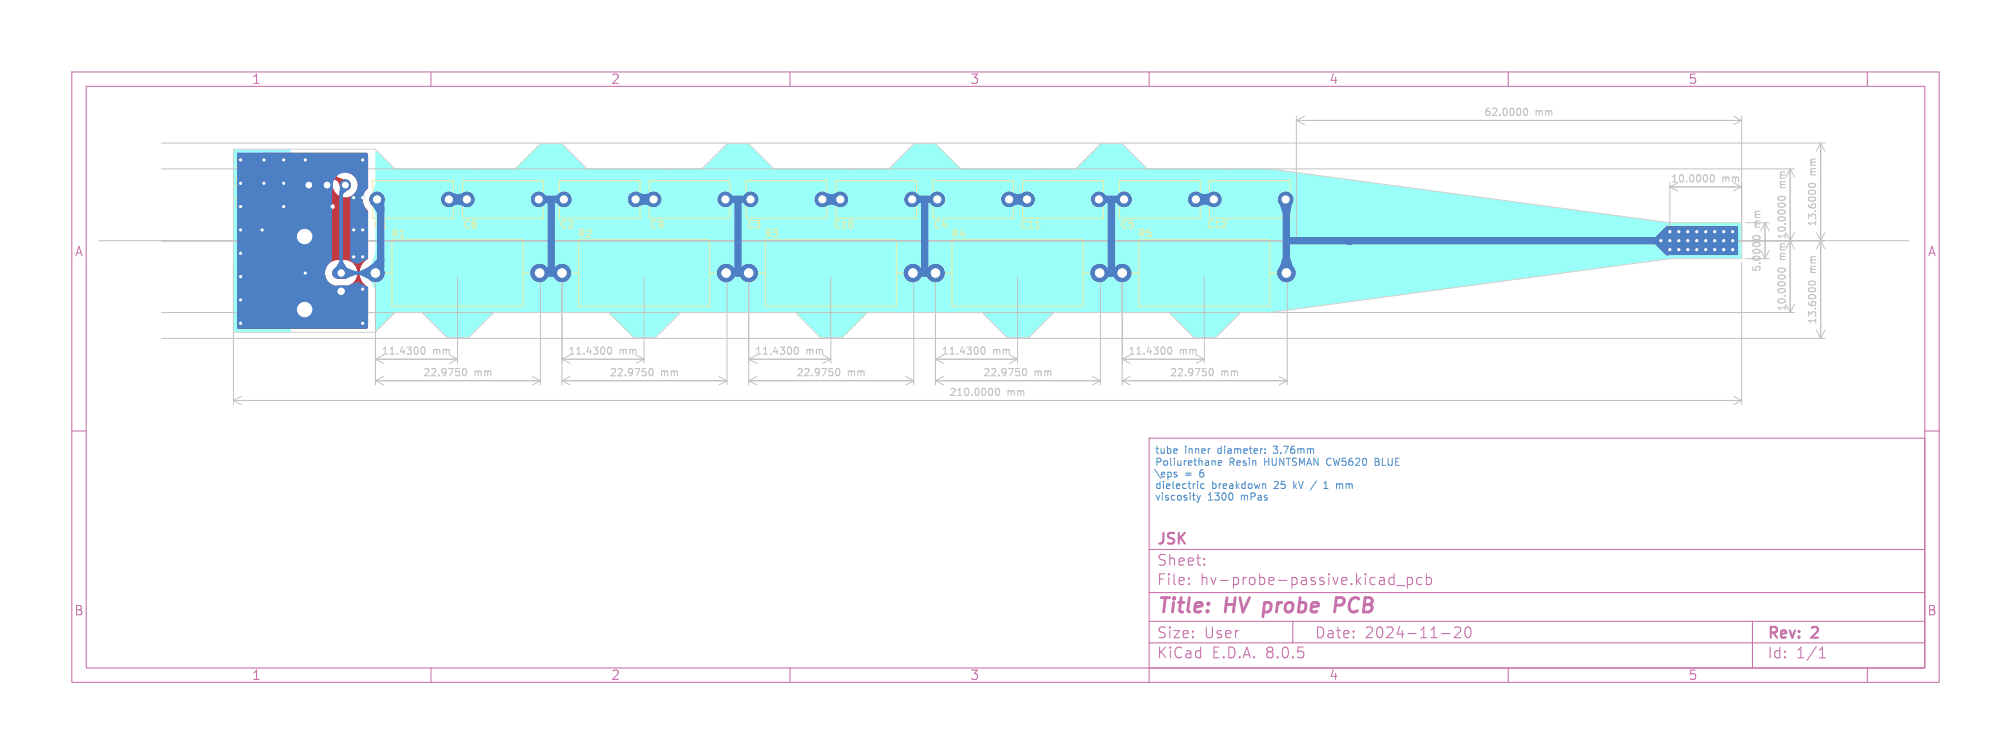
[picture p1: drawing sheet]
<svg xmlns="http://www.w3.org/2000/svg" width="280mm" height="105mm" viewBox="0 0 280 105" stroke-linecap="round" stroke-linejoin="round" font-family="sans-serif">
<defs><g id="words">
<g font-size="2.8" fill="#c872ab">
<text x="161" y="85.9">Title:</text>
<text x="170.7" y="85.9">HV probe</text>
<text x="187.5" y="85.9">PCB</text>
</g>
<g font-size="2.1" fill="#c872ab">
<text x="161" y="76.2">JSK</text>
<text x="161" y="81.7">File:</text>
<text x="161" y="79">Sheet:</text>
<text x="167.1" y="81.7">hv-probe-passive.kicad_pcb</text>
<text x="161" y="89.1">Size:</text>
<text x="167.6" y="89.1">User</text>
<text x="183" y="89.1">Date:</text>
<text x="190" y="89.1">2024-11-20</text>
<text x="246" y="89.3">Rev:</text>
<text x="252.4" y="89.3">2</text>
<text x="161" y="91.9">KiCad</text>
<text x="168.7" y="91.9">E.D.A.</text>
<text x="176.3" y="91.9">8.0.5</text>
<text x="246" y="91.9">Id:</text>
<text x="250.1" y="91.9">1/1</text>
</g>
<g font-size="1.8" fill="#c872ab">
<text x="35" y="11.9">1</text>
<text x="85" y="11.9">2</text>
<text x="135" y="11.9">3</text>
<text x="185" y="11.9">4</text>
<text x="235" y="11.9">5</text>
<text x="10.3" y="35.9">A</text>
<text x="268.3" y="35.9">A</text>
<text x="10.3" y="85.9">B</text>
<text x="268.3" y="85.9">B</text>
<text x="35" y="94.9">1</text>
<text x="85" y="94.9">2</text>
<text x="135" y="94.9">3</text>
<text x="185" y="94.9">4</text>
<text x="235" y="94.9">5</text>
</g>
<g font-size="1.4" fill="#c2c2c2">
<text x="206.6" y="16.3">62.0000</text>
<text x="213.8" y="16.3">mm</text>
<text x="232.6" y="25.6">10.0000</text>
<text x="239.8" y="25.6">mm</text>
<text x="248.8" y="26.3" transform="rotate(-90 248.8 26.3)">mm</text>
<text x="253.1" y="24.5" transform="rotate(-90 253.1 24.5)">mm</text>
<text x="245.3" y="31.7" transform="rotate(-90 245.3 31.7)">mm</text>
<text x="248.8" y="33.5" transform="rotate(-90 248.8 33.5)">10.0000</text>
<text x="253.1" y="31.7" transform="rotate(-90 253.1 31.7)">13.6000</text>
<text x="245.3" y="38" transform="rotate(-90 245.3 38)">5.0000</text>
<text x="248.8" y="36.3" transform="rotate(-90 248.8 36.3)">mm</text>
<text x="253.1" y="38.1" transform="rotate(-90 253.1 38.1)">mm</text>
<text x="248.8" y="43.5" transform="rotate(-90 248.8 43.5)">10.0000</text>
<text x="253.1" y="45.3" transform="rotate(-90 253.1 45.3)">13.6000</text>
<text x="53.1" y="49.6">11.4300</text>
<text x="58.8" y="52.6">22.9750</text>
<text x="60.3" y="49.6">mm</text>
<text x="66" y="52.6">mm</text>
<text x="79" y="49.6">11.4300</text>
<text x="84.8" y="52.6">22.9750</text>
<text x="86.2" y="49.6">mm</text>
<text x="92" y="52.6">mm</text>
<text x="105" y="49.6">11.4300</text>
<text x="110.8" y="52.6">22.9750</text>
<text x="112.2" y="49.6">mm</text>
<text x="118" y="52.6">mm</text>
<text x="131" y="49.6">11.4300</text>
<text x="136.8" y="52.6">22.9750</text>
<text x="138.2" y="49.6">mm</text>
<text x="144" y="52.6">mm</text>
<text x="157" y="49.6">11.4300</text>
<text x="162.8" y="52.6">22.9750</text>
<text x="164.2" y="49.6">mm</text>
<text x="170" y="52.6">mm</text>
<text x="132.1" y="55.3">210.0000</text>
<text x="140.2" y="55.3">mm</text>
</g>
<g font-size="1.4" fill="#fff">
<text x="34.2" y="29.4" transform="rotate(-90 34.2 29.4)">C6 C7 R6</text>
<text x="32.7" y="45.6">J2</text>
</g>
<g font-size="1.4" fill="#f2eda1">
<text x="51.9" y="32">C1</text>
<text x="54.4" y="33.2">R1</text>
<text x="64.4" y="32">C8</text>
<text x="77.9" y="32">C2</text>
<text x="80.4" y="33.2">R2</text>
<text x="90.4" y="32">C9</text>
<text x="103.9" y="32">C3</text>
<text x="106.4" y="33.2">R3</text>
<text x="115.9" y="32">C10</text>
<text x="129.9" y="32">C4</text>
<text x="132.4" y="33.2">R4</text>
<text x="141.9" y="32">C11</text>
<text x="155.9" y="32">C5</text>
<text x="158.4" y="33.2">R5</text>
<text x="167.9" y="32">C12</text>
</g>
<g font-size="1.4" fill="#5994dc">
<text x="160.7" y="63.3">tube</text>
<text x="160.7" y="64.9">Poliurethane</text>
<text x="165" y="63.3">inner</text>
<text x="169.8" y="63.3">diameter:</text>
<text x="171.2" y="64.9">Resin</text>
<text x="176.3" y="64.9">HUNTSMAN</text>
<text x="177.8" y="63.3">3.76mm</text>
<text x="185.2" y="64.9">CW5620</text>
<text x="192.1" y="64.9">BLUE</text>
<text x="160.7" y="66.6">\eps</text>
<text x="160.7" y="68.2">dielectric</text>
<text x="160.7" y="69.8">viscosity</text>
<text x="165" y="66.6">=</text>
<text x="167.3" y="66.6">6</text>
<text x="168.2" y="69.8">1300</text>
<text x="168.8" y="68.2">breakdown</text>
<text x="173" y="69.8">mPas</text>
<text x="177.6" y="68.2">25</text>
<text x="180.5" y="68.2">kV</text>
<text x="187.3" y="68.2">mm</text>
</g>
</g></defs>
<g fill="none" stroke="#c872ab" stroke-width=".15">
<path d="M10 10h260v85h-260zM12 12h256v81h-256zM60 10v2M110 10v2M160 10v2M210 10v2M260 10v2M10 60h2M160 61h108v32h-108zM160 76.5h108M167.7 78.6v.1M167.7 78.6h-.1l.1 .1"/>
<path d="M167.7 77.8v.1M167.7 77.8l-.1 .1h.1M194.1 79.9v1.5M198.6 79.9v1.5M268 60h2M60 93v2M110 93v2M160 93v2M160 89.5h108M160 86.5h108M160 82.5h108M165.5 81.3h.1l-.1 .1"/>
<path d="M165.5 81.3v.1M165.5 80.5v.1M165.5 80.5l.1 .1h-.1M180 86.5v3M193.7 80.4l.4 .1M194.1 81.3l-.4 .1M194.5 81.6h1.1M196 80.5l.4-.1 .3 .3v.4l-.2 .2-.1 .1-.4-.1M196 80.4v1.5M198 80.5l-.5-.1-.3 .3v.4l.2 .2 .1 .1 .5-.1M198.6 80.5l.4-.1 .3 .3v.4l-.1 .2-.2 .1-.4-.1M200.7 88.2h1.2"/>
<path d="M202.5 87.5l.2-.2 .5 .1a.41 .41 0 0 1 .1 .6l-.8 .8h.9M204.2 87.4a.36 .36 0 0 1 .5 .2 .77 .77 0 0 1-.4 1.2 1 1 0 0 1-.1-1.4zM210 93v2M244 86.5v6.5M253.3 91.6h.9M253.3 90.5l.4-.4v1.5M260 93v2"/>
</g>
<path d="M186.8 83.2h-.7l-.3 2M186.9 84.2l-.2 .1h-.8" fill="none" stroke="#c872ab" stroke-width=".4"/>
<g fill="#9afff8" stroke="#9afff8" stroke-width=".14">
<circle cx="91" cy="27.8" r="1"/>
<circle cx="101" cy="27.8" r="1"/>
<circle cx="78.2" cy="38" r="1.2"/>
<circle cx="101.1" cy="38" r="1.2"/>
<circle cx="130.5" cy="27.8" r="1"/>
<circle cx="140.5" cy="27.8" r="1"/>
<circle cx="156.2" cy="38" r="1.2"/>
<circle cx="179.1" cy="38" r="1.2"/>
<circle cx="104.5" cy="27.8" r="1"/>
<circle cx="114.5" cy="27.8" r="1"/>
<circle cx="52.3" cy="38" r="1.2"/>
<circle cx="75.1" cy="38" r="1.2"/>
<circle cx="65" cy="27.8" r="1"/>
<circle cx="75" cy="27.8" r="1"/>
<circle cx="104.3" cy="38" r="1.2"/>
<circle cx="127.1" cy="38" r="1.2"/>
<circle cx="78.5" cy="27.8" r="1"/>
<circle cx="88.5" cy="27.8" r="1"/>
<circle cx="156.5" cy="27.8" r="1"/>
<circle cx="166.5" cy="27.8" r="1"/>
<circle cx="143" cy="27.8" r="1"/>
<circle cx="153" cy="27.8" r="1"/>
<circle cx="52.5" cy="27.8" r="1"/>
<circle cx="62.5" cy="27.8" r="1"/>
<circle cx="48.1" cy="25.8" r=".72"/>
<circle cx="45.5" cy="25.8" r=".72"/>
<circle cx="43" cy="25.8" r=".72"/>
<circle cx="130.3" cy="38" r="1.2"/>
<circle cx="153.1" cy="38" r="1.2"/>
<circle cx="169" cy="27.8" r="1"/>
<circle cx="179" cy="27.8" r="1"/>
<circle cx="117" cy="27.8" r="1"/>
<circle cx="127" cy="27.8" r="1"/>
</g>
<path d="M47 38h1M47 40.6h1" fill="none" stroke="#9afff8" stroke-width="1.6"/>
<path d="M40.7 32.9h3.5M40.7 43.1h3.5" fill="none" stroke="#9afff8" stroke-width="3.5"/>
<g fill="#9afff8">
<path d="M32.5 20.8h7.9h.1v25.3l-.1 .2h-7.8l-.1-.1z"/>
<path d="M52.3 21h.2l2.5 2.5h16.7l3.6-3.5h2.9l3.5 3.5h16.1l3.5-3.5h2.9l3.6 3.5h16l3.5-3.5h2.9l3.6 3.5h16l3.5-3.5h2.9l3.5 3.5h17.1l55.7 7.5h9.9l.1 .1v4.8l-.1 .1h-9.9l-55.7 7.5h-4.1l-3.5 3.5h-3l-3.5-3.5h-15.9l-3.6 3.5h-3l-3.4-3.5h-16l-3.6 3.5h-3l-3.4-3.5h-16.1l-3.5 3.5h-3l-3.5-3.5h-16l-3.5 3.5h-2.9l-3.6-3.5h-3.7l-2.5 2.6-.2-.1v-5.5l-1-2.5 1-2.7v-5.5l-.8-2.1 .8-1.9z"/>
</g>
<path d="M43.6 22.1l.5-.1 .1-.1-.1-.2-.5-.1v1M43.9 22.1l.3 .5M44.5 21.6l.3 1 .3-1M45.4 22.6h.6M45.4 21.9l.3-.3v1M144.2 31.7h.6" fill="none" stroke="#f2eda1" stroke-width=".15"/>
<g fill="none" stroke="#f2eda1" stroke-width=".14">
<path d="M34.8 30.5h15v15h-15zM35.8 21.9h1.4M35.8 23.7h1.4M35.8 27.4h1.4M35.8 29.2h1.4M35.8 24.6h1.4M35.8 26.4h1.4M36 37l-1 1 1 1M39.1 26.9h.8M40.7 25.7h-1.6v2.4h1.6M40.7 23.2h9.7v5.1h-9.7zM51.9 26.7v-1.5h11.2v1.5"/>
<path d="M51.9 28.9v1.5h11.2v-1.5M53.7 38h.9M54.6 33.4h18.2v9.2h-18.2zM64.4 26.7v-1.5h11.2v1.5M64.4 28.9v1.5h11.2v-1.5M72.8 38h.9M77.9 26.7v-1.5h11.2v1.5M77.9 28.9v1.5h11.2v-1.5M79.7 38h.9M80.6 33.4h18.2v9.2h-18.2zM90.4 26.7v-1.5h11.2v1.5M90.4 28.9v1.5h11.2v-1.5"/>
<path d="M98.8 38h.9M103.9 26.7v-1.5h11.2v1.5M103.9 28.9v1.5h11.2v-1.5M105.7 38h.9M106.6 33.4h18.2v9.2h-18.2zM116.4 26.7v-1.5h11.2v1.5M116.4 28.9v1.5h11.2v-1.5M124.8 38h.9M129.9 26.7v-1.5h11.2v1.5M129.9 28.9v1.5h11.2v-1.5M131.7 38h.9M132.6 33.4h18.2v9.2h-18.2z"/>
<path d="M142.4 26.7v-1.5h11.2v1.5M142.4 28.9v1.5h11.2v-1.5M150.8 38h.9M155.9 26.7v-1.5h11.2v1.5M155.9 28.9v1.5h11.2v-1.5M157.7 38h.9M158.6 33.4h18.2v9.2h-18.2zM168.4 26.7v-1.5h11.2v1.5M168.4 28.9v1.5h11.2v-1.5M176.8 38h.9"/>
</g>
<g fill="#f2eda1" stroke="#f2eda1" stroke-width=".14">
<circle cx="91" cy="27.8" r=".5"/>
<circle cx="101" cy="27.8" r=".5"/>
<circle cx="78.3" cy="38" r=".6"/>
<circle cx="101.1" cy="38" r=".6"/>
<circle cx="130.5" cy="27.8" r=".5"/>
<circle cx="140.5" cy="27.8" r=".5"/>
<circle cx="156.2" cy="38" r=".6"/>
<circle cx="179.1" cy="38" r=".6"/>
<circle cx="104.5" cy="27.8" r=".5"/>
<circle cx="114.5" cy="27.8" r=".5"/>
<circle cx="52.3" cy="38" r=".6"/>
<circle cx="75.1" cy="38" r=".6"/>
<circle cx="65" cy="27.8" r=".5"/>
<circle cx="75" cy="27.8" r=".5"/>
<circle cx="104.2" cy="38" r=".6"/>
<circle cx="127.1" cy="38" r=".6"/>
<circle cx="78.5" cy="27.8" r=".5"/>
<circle cx="88.5" cy="27.8" r=".5"/>
<circle cx="156.5" cy="27.8" r=".5"/>
<circle cx="166.5" cy="27.8" r=".5"/>
<circle cx="143" cy="27.8" r=".5"/>
<circle cx="153" cy="27.8" r=".5"/>
<circle cx="52.5" cy="27.8" r=".5"/>
<circle cx="62.5" cy="27.8" r=".5"/>
<circle cx="48.1" cy="25.8" r=".4"/>
<circle cx="45.5" cy="25.8" r=".4"/>
<circle cx="43" cy="25.8" r=".4"/>
<circle cx="130.2" cy="38" r=".6"/>
<circle cx="153.1" cy="38" r=".6"/>
<circle cx="47.5" cy="38" r=".44"/>
<circle cx="42.4" cy="43.1" r="1"/>
<circle cx="47.5" cy="40.6" r=".44"/>
<circle cx="42.4" cy="32.9" r="1"/>
<circle cx="169" cy="27.8" r=".5"/>
<circle cx="179" cy="27.8" r=".5"/>
<circle cx="117" cy="27.8" r=".5"/>
<circle cx="127" cy="27.8" r=".5"/>
</g>
<g fill="none" stroke="#c2c2c2" stroke-width=".14">
<path d="M22.5 19.9h231.6M180.5 16.2v16.8M180.5 16.8h62M180.5 16.8l1.1 .6M181.6 16.2l-1.1 .6M241.4 16.2l1.1 .6M242.5 16.2v17.1M242.5 16.8l-1.1 .6M253.5 19.9v27.2M253.5 19.9l.6 1.1M253.5 19.9l-.6 1.1M13.8 33.5h252"/>
<path d="M22.5 23.5h227.3M32.5 36.5v19.9M52.3 38.5v15.1M63.7 38.5v12.1M75.3 38.5v15.1M78.3 38.5v15.1M89.7 38.5v12.1M101.2 38.5v15.1M104.2 38.5v15.1M115.7 38.5v12.1M127.2 38.5v15.1M130.2 38.5v15.1"/>
<path d="M141.7 38.5v12.1M153.2 38.5v15.1M156.2 38.5v15.1M167.7 38.5v12.1M179.2 38.5v15.1M232.5 25.4v7.9M241.4 25.4l1.1 .6M242.5 36.5v19.9M242.5 26h-10l1.1 .6M242.5 26l-1.1 .6M243 31h3.3M243 36h3.3"/>
<path d="M245.8 31v5l.5-1.1M245.8 31l.5 1.1M245.8 31l-.6 1.1M249.2 23.5v20l.6-1.1M249.2 33.5l.6 1.1M249.2 23.5l.6 1.1M249.2 23.5l-.5 1.1M249.8 32.4l-1.1 2.2M252.9 32.4l1.2 2.2M254.1 32.4l-1.2 2.2M22.5 43.5h227.3M22.5 47.1h231.6"/>
<path d="M32.5 55.8h210M32.5 55.8l1.1 .6M33.6 55.2l-1.1 .6M52.3 53h23M52.3 50h11.4M52.3 53l1.1 .6M52.3 50l1.1 .6M53.4 52.4l-1.1 .6M53.4 49.4l-1.1 .6M62.6 49.4l1.1 .6M63.7 50l-1.1 .6M74.1 52.4l1.2 .6"/>
<path d="M75.3 53l-1.2 .6M78.3 53h22.9M78.3 50h11.4M78.3 53l1.1 .6M78.3 50l1.1 .6M79.4 52.4l-1.1 .6M79.4 49.4l-1.1 .6M88.6 49.4l1.1 .6M89.7 50l-1.1 .6M100.1 52.4l1.1 .6M101.2 53l-1.1 .6M104.2 53h23"/>
<path d="M104.2 50h11.5M104.2 50l1.2 .6M104.2 53l1.2 .6M105.4 49.4l-1.2 .6M105.4 52.4l-1.2 .6M114.6 49.4l1.1 .6M115.7 50l-1.1 .6M126.1 52.4l1.1 .6M127.2 53l-1.1 .6M130.2 53h23M130.2 50h11.5M130.2 50l1.2 .6"/>
<path d="M130.2 53l1.2 .6M131.4 49.4l-1.2 .6M131.4 52.4l-1.2 .6M140.6 49.4l1.1 .6M141.7 50l-1.1 .6M152.1 52.4l1.1 .6M153.2 53l-1.1 .6M156.2 53h23M156.2 53l1.2 .6M156.2 50h11.5M156.2 50l1.2 .6M157.4 52.4l-1.2 .6"/>
<path d="M157.4 49.4l-1.2 .6M166.6 49.4l1.1 .6M167.7 50l-1.1 .6M178.1 52.4l1.1 .6M179.2 53l-1.1 .6M241.4 55.2l1.1 .6M242.5 55.8l-1.1 .6M252.9 46l.6 1.1M254.1 46l-.6 1.1"/>
</g>
<g fill="none" stroke="#c2c2c2" stroke-width=".15">
<path d="M212.2 15.2l.2-.1a.53 .53 0 0 1 .3 .5 .53 .53 0 0 1-.3 .5l-.2-.1-.1-.3zM238.3 24.4l.1-.1a.53 .53 0 0 1 .3 .5 .53 .53 0 0 1-.3 .5 .66 .66 0 0 1-.1-.9zM244.2 33.3l-.1-.2a.53 .53 0 0 1 .5-.3 .53 .53 0 0 1 .5 .3l-.2 .2M247.6 27.5a.59 .59 0 0 1 1 .2 .57 .57 0 0 1-1-.1zM247.6 37.5a.59 .59 0 0 1 1 .2 .57 .57 0 0 1-1-.1zM251.9 25.6a.54 .54 0 0 1 .9 .3 .57 .57 0 0 1-1-.1zM251.9 39.2a.54 .54 0 0 1 .9 .3 .57 .57 0 0 1-1-.1zM58.7 48.4l.1-.1a.53 .53 0 0 1 .4 .5 .53 .53 0 0 1-.4 .5l-.1-.1-.1-.3zM64.5 51.4l.1-.1a.53 .53 0 0 1 .4 .5 .53 .53 0 0 1-.4 .5l-.1-.1-.1-.3zM84.7 48.4l.1-.1a.53 .53 0 0 1 .4 .5 .53 .53 0 0 1-.4 .5l-.1-.1-.1-.3zM90.5 51.4l.1-.1a.53 .53 0 0 1 .3 .5 .53 .53 0 0 1-.3 .5l-.1-.1-.1-.3zM110.7 48.4l.1-.1a.53 .53 0 0 1 .4 .5 .53 .53 0 0 1-.4 .5l-.1-.1-.1-.3z"/>
<path d="M116.5 51.4l.1-.1a.53 .53 0 0 1 .3 .5 .53 .53 0 0 1-.3 .5l-.1-.1-.1-.3zM136.7 48.4l.1-.1a.53 .53 0 0 1 .4 .5 .53 .53 0 0 1-.4 .5l-.1-.1-.1-.3zM138.7 54.2l.1-.1a.53 .53 0 0 1 .4 .5 .53 .53 0 0 1-.4 .5l-.1-.1-.1-.3zM142.5 51.4l.1-.1a.53 .53 0 0 1 .3 .5 .53 .53 0 0 1-.3 .5l-.1-.1-.1-.3zM162.7 48.4l.1-.1a.53 .53 0 0 1 .4 .5 .53 .53 0 0 1-.4 .5l-.1-.1-.1-.3zM168.5 51.4l.1-.1a.53 .53 0 0 1 .3 .5 .53 .53 0 0 1-.3 .5 .66 .66 0 0 1-.1-.9z"/>
</g>
<g fill="#c2c2c2" stroke="#c2c2c2" stroke-width=".14">
<circle cx="91" cy="27.8" r=".5"/>
<circle cx="101" cy="27.8" r=".5"/>
<circle cx="78.3" cy="38" r=".6"/>
<circle cx="101.1" cy="38" r=".6"/>
<circle cx="130.5" cy="27.8" r=".5"/>
<circle cx="140.5" cy="27.8" r=".5"/>
<circle cx="156.2" cy="38" r=".6"/>
<circle cx="179.1" cy="38" r=".6"/>
<circle cx="104.5" cy="27.8" r=".5"/>
<circle cx="114.5" cy="27.8" r=".5"/>
<circle cx="52.3" cy="38" r=".6"/>
<circle cx="75.1" cy="38" r=".6"/>
<circle cx="65" cy="27.8" r=".5"/>
<circle cx="75" cy="27.8" r=".5"/>
<circle cx="104.2" cy="38" r=".6"/>
<circle cx="127.1" cy="38" r=".6"/>
<circle cx="78.5" cy="27.8" r=".5"/>
<circle cx="88.5" cy="27.8" r=".5"/>
<circle cx="156.5" cy="27.8" r=".5"/>
<circle cx="166.5" cy="27.8" r=".5"/>
<circle cx="143" cy="27.8" r=".5"/>
<circle cx="153" cy="27.8" r=".5"/>
<circle cx="52.5" cy="27.8" r=".5"/>
<circle cx="62.5" cy="27.8" r=".5"/>
<circle cx="48.1" cy="25.8" r=".4"/>
<circle cx="45.5" cy="25.8" r=".4"/>
<circle cx="43" cy="25.8" r=".4"/>
<circle cx="130.2" cy="38" r=".6"/>
<circle cx="153.1" cy="38" r=".6"/>
<circle cx="47.5" cy="38" r=".44"/>
<circle cx="42.4" cy="43.1" r="1"/>
<circle cx="47.5" cy="40.6" r=".44"/>
<circle cx="42.4" cy="32.9" r="1"/>
<circle cx="169" cy="27.8" r=".5"/>
<circle cx="179" cy="27.8" r=".5"/>
<circle cx="117" cy="27.8" r=".5"/>
<circle cx="127" cy="27.8" r=".5"/>
</g>
<g fill="none" stroke="#5994dc" stroke-width=".15">
<path d="M163.8 66.1l.1 .1-.1 .2M163.8 65.8h.1M163.8 62.5l.1 .2-.5 .1M166.7 69l.2 .6M166.8 67v.1M166.8 67.4v.6M166.9 69.6l-.2 .4M167.1 69l-.2 .6M167.7 67.4h-.3l-.2 .2 .1 .4h.4M168.9 64.1l.3 .2v.5M169.6 64.5l.5-.1-.1-.2-.2-.1-.2 .2 .1 .5h.3M175.9 67.4l.3 .1v.5"/>
<path d="M176.1 63v.1M176.1 62.5v.1M177.3 62.1h.6M177.3 63l.1 .1M180.1 67v1M180.5 67.4l-.4 .3M183.3 67l-.9 1.3M184.3 68h.6M184.3 67.3l.3-.3v1M184.8 64v.6M186.1 67.5l.3-.1 .1 .1M186.1 67.4v.6"/>
<path d="M186.5 67.5v.5M186.9 67.4h-.2l-.2 .1M191.5 64.3h.3M191.8 63.8h-.3v1h.3"/>
</g>
<g fill="#5994dc" stroke="#5994dc" stroke-width=".14">
<circle cx="91" cy="27.8" r=".5"/>
<circle cx="101" cy="27.8" r=".5"/>
<circle cx="78.3" cy="38" r=".6"/>
<circle cx="101.1" cy="38" r=".6"/>
<circle cx="130.5" cy="27.8" r=".5"/>
<circle cx="140.5" cy="27.8" r=".5"/>
<circle cx="156.2" cy="38" r=".6"/>
<circle cx="179.1" cy="38" r=".6"/>
<circle cx="104.5" cy="27.8" r=".5"/>
<circle cx="114.5" cy="27.8" r=".5"/>
<circle cx="52.3" cy="38" r=".6"/>
<circle cx="75.1" cy="38" r=".6"/>
<circle cx="65" cy="27.8" r=".5"/>
<circle cx="75" cy="27.8" r=".5"/>
<circle cx="104.2" cy="38" r=".6"/>
<circle cx="127.1" cy="38" r=".6"/>
<circle cx="78.5" cy="27.8" r=".5"/>
<circle cx="88.5" cy="27.8" r=".5"/>
<circle cx="156.5" cy="27.8" r=".5"/>
<circle cx="166.5" cy="27.8" r=".5"/>
<circle cx="143" cy="27.8" r=".5"/>
<circle cx="153" cy="27.8" r=".5"/>
<circle cx="52.5" cy="27.8" r=".5"/>
<circle cx="62.5" cy="27.8" r=".5"/>
<circle cx="48.1" cy="25.8" r=".4"/>
<circle cx="45.5" cy="25.8" r=".4"/>
<circle cx="43" cy="25.8" r=".4"/>
<circle cx="130.2" cy="38" r=".6"/>
<circle cx="153.1" cy="38" r=".6"/>
<circle cx="47.5" cy="38" r=".44"/>
<circle cx="42.4" cy="43.1" r="1"/>
<circle cx="47.5" cy="40.6" r=".44"/>
<circle cx="42.4" cy="32.9" r="1"/>
<circle cx="169" cy="27.8" r=".5"/>
<circle cx="179" cy="27.8" r=".5"/>
<circle cx="117" cy="27.8" r=".5"/>
<circle cx="127" cy="27.8" r=".5"/>
</g>
<path d="M32.5 20.8h19.8l2.7 2.7h16.7l3.6-3.5h3l3.4 3.5h16.1l3.4-3.5h3l3.6 3.5h16l3.4-3.5h3l3.6 3.5h16l3.4-3.5h3l3.5 3.5h17l55.8 7.5h10v5h-10l-55.8 7.5h-4l-3.4 3.5h-3l-3.6-3.5h-15.9l-3.6 3.5h-3l-3.4-3.5h-16l-3.6 3.5h-3l-3.4-3.5h-16.1l-3.4 3.5h-3l-3.6-3.5h-16l-3.4 3.5h-3l-3.6-3.5h-3.7l-2.7 2.8h-19.8z" fill="none" stroke="#d0d2cd" stroke-width=".14"/>
<g fill="#d0d2cd" stroke="#d0d2cd" stroke-width=".14">
<circle cx="91" cy="27.8" r=".5"/>
<circle cx="101" cy="27.8" r=".5"/>
<circle cx="78.3" cy="38" r=".6"/>
<circle cx="101.1" cy="38" r=".6"/>
<circle cx="130.5" cy="27.8" r=".5"/>
<circle cx="140.5" cy="27.8" r=".5"/>
<circle cx="156.2" cy="38" r=".6"/>
<circle cx="179.1" cy="38" r=".6"/>
<circle cx="104.5" cy="27.8" r=".5"/>
<circle cx="114.5" cy="27.8" r=".5"/>
<circle cx="52.3" cy="38" r=".6"/>
<circle cx="75.1" cy="38" r=".6"/>
<circle cx="65" cy="27.8" r=".5"/>
<circle cx="75" cy="27.8" r=".5"/>
<circle cx="104.2" cy="38" r=".6"/>
<circle cx="127.1" cy="38" r=".6"/>
<circle cx="78.5" cy="27.8" r=".5"/>
<circle cx="88.5" cy="27.8" r=".5"/>
<circle cx="156.5" cy="27.8" r=".5"/>
<circle cx="166.5" cy="27.8" r=".5"/>
<circle cx="143" cy="27.8" r=".5"/>
<circle cx="153" cy="27.8" r=".5"/>
<circle cx="52.5" cy="27.8" r=".5"/>
<circle cx="62.5" cy="27.8" r=".5"/>
<circle cx="48.1" cy="25.8" r=".4"/>
<circle cx="45.5" cy="25.8" r=".4"/>
<circle cx="43" cy="25.8" r=".4"/>
<circle cx="130.2" cy="38" r=".6"/>
<circle cx="153.1" cy="38" r=".6"/>
<circle cx="47.5" cy="38" r=".44"/>
<circle cx="42.4" cy="43.1" r="1"/>
<circle cx="47.5" cy="40.6" r=".44"/>
<circle cx="42.4" cy="32.9" r="1"/>
<circle cx="169" cy="27.8" r=".5"/>
<circle cx="179" cy="27.8" r=".5"/>
<circle cx="117" cy="27.8" r=".5"/>
<circle cx="127" cy="27.8" r=".5"/>
</g>
<g fill="#c83434" stroke="#c83434" stroke-width=".14">
<path d="M37.5 27.4h.1h1.1v.2v1.5l-.2 .1-1-.1-.1-.2z"/>
<path d="M34.3 27.4h.2h1l.1 .2-.1 1.5-.2 .1-1-.1v-.2z"/>
<path d="M37.5 24.7l.1-.1 1.1 .1v.2v1.4l-.2 .1-1-.1-.1-.1z"/>
<path d="M34.3 24.7l.2-.1 1 .1 .1 .2-.1 1.4-.2 .1-1-.1v-.1z"/>
<path d="M37.5 22l.1-.1 1 .1 .1 .1-.1 1.5h-.1h-1l-.1-.2z"/>
<path d="M34.4 22l.2-.1 .9 .1 .1 .1-.1 1.5h-.2h-.9l-.1-.2z"/>
<circle cx="91" cy="27.8" r="1"/>
<circle cx="101" cy="27.8" r="1"/>
<circle cx="78.2" cy="38" r="1.2"/>
<circle cx="101.1" cy="38" r="1.2"/>
<circle cx="130.5" cy="27.8" r="1"/>
<circle cx="140.5" cy="27.8" r="1"/>
<circle cx="156.2" cy="38" r="1.2"/>
<circle cx="179.1" cy="38" r="1.2"/>
<circle cx="104.5" cy="27.8" r="1"/>
<circle cx="114.5" cy="27.8" r="1"/>
<circle cx="52.3" cy="38" r="1.2"/>
<circle cx="75.1" cy="38" r="1.2"/>
<circle cx="65" cy="27.8" r="1"/>
<circle cx="75" cy="27.8" r="1"/>
<circle cx="104.3" cy="38" r="1.2"/>
<circle cx="127.1" cy="38" r="1.2"/>
<circle cx="78.5" cy="27.8" r="1"/>
<circle cx="88.5" cy="27.8" r="1"/>
<circle cx="156.5" cy="27.8" r="1"/>
<circle cx="166.5" cy="27.8" r="1"/>
<circle cx="143" cy="27.8" r="1"/>
<circle cx="153" cy="27.8" r="1"/>
<circle cx="52.5" cy="27.8" r="1"/>
<circle cx="62.5" cy="27.8" r="1"/>
<circle cx="48.1" cy="25.8" r=".72"/>
<circle cx="45.5" cy="25.8" r=".72"/>
<circle cx="43" cy="25.8" r=".72"/>
<circle cx="130.3" cy="38" r="1.2"/>
<circle cx="153.1" cy="38" r="1.2"/>
<circle cx="169" cy="27.8" r="1"/>
<circle cx="179" cy="27.8" r="1"/>
<circle cx="117" cy="27.8" r="1"/>
<circle cx="127" cy="27.8" r="1"/>
</g>
<path d="M47 38h1M47 40.6h1" fill="none" stroke="#c83434" stroke-width="1.6"/>
<path d="M40.7 32.9h3.5M40.7 43.1h3.5" fill="none" stroke="#c83434" stroke-width="3.5"/>
<g fill="#ececec" stroke="#ececec" stroke-width=".14">
<circle cx="33.5" cy="38.5" r=".3"/>
<circle cx="46.3" cy="28.8" r=".3"/>
<circle cx="50.5" cy="45" r=".3"/>
<circle cx="50.5" cy="32" r=".3"/>
<circle cx="50.5" cy="35.8" r=".3"/>
<circle cx="39.5" cy="22.3" r=".3"/>
<circle cx="36.8" cy="22.3" r=".3"/>
<circle cx="50.5" cy="22.3" r=".3"/>
<circle cx="33.5" cy="32" r=".3"/>
<circle cx="36.5" cy="32" r=".3"/>
<circle cx="50.5" cy="40.3" r=".3"/>
<circle cx="33.5" cy="41.8" r=".3"/>
<circle cx="50.5" cy="27.5" r=".3"/>
<circle cx="39.5" cy="28.8" r=".3"/>
<circle cx="36.7" cy="25.5" r=".3"/>
<circle cx="49.3" cy="32" r=".3"/>
<circle cx="33.5" cy="35.3" r=".3"/>
<circle cx="42.5" cy="22.3" r=".3"/>
<circle cx="39.5" cy="25.5" r=".3"/>
<circle cx="49.3" cy="35.8" r=".3"/>
<circle cx="42.5" cy="38" r=".3"/>
<circle cx="49.3" cy="27.5" r=".3"/>
<circle cx="240" cy="32.3" r=".3"/>
<circle cx="236.2" cy="34.8" r=".3"/>
<circle cx="241.2" cy="34.8" r=".3"/>
<circle cx="235" cy="34.8" r=".3"/>
<circle cx="236.2" cy="33.5" r=".3"/>
<circle cx="237.5" cy="33.5" r=".3"/>
<circle cx="232.5" cy="33.5" r=".3"/>
<circle cx="233.7" cy="32.3" r=".3"/>
<circle cx="238.8" cy="34.8" r=".3"/>
<circle cx="241.3" cy="32.3" r=".3"/>
<circle cx="232.5" cy="32.3" r=".3"/>
<circle cx="238.8" cy="33.5" r=".3"/>
<circle cx="241.2" cy="33.5" r=".3"/>
<circle cx="235" cy="33.5" r=".3"/>
<circle cx="240" cy="34.8" r=".3"/>
<circle cx="237.5" cy="34.8" r=".3"/>
<circle cx="233.7" cy="33.5" r=".3"/>
<circle cx="231.2" cy="33.5" r=".3"/>
<circle cx="237.5" cy="32.3" r=".3"/>
<circle cx="232.5" cy="34.8" r=".3"/>
<circle cx="235" cy="32.3" r=".3"/>
<circle cx="236.3" cy="32.3" r=".3"/>
<circle cx="233.7" cy="34.8" r=".3"/>
<circle cx="238.8" cy="32.3" r=".3"/>
<circle cx="240" cy="33.5" r=".3"/>
</g>
<path d="M34.9 22.8v5.5" fill="none" stroke="#c83434" stroke-width="1"/>
<path d="M34.9 24l.4 .2h8.9a5.5 5.5 0 0 1 3.9 1.6" fill="none" stroke="#c83434" stroke-width=".51"/>
<g fill="#c83434">
<path d="M34.4 26.7h1.1l.1 .9-.7 .7-.6-.7z"/>
<path d="M47.3 24.8l1 .3-.2 .7-.7 .2-.4-.8z"/>
<path d="M34.3 23.4l.7-.6 .6 .6-.1 .9h-1.1z"/>
<path d="M33 21.3h.4l.1 .1-.2 .7v1.4l.1 .7-.1 .6v1.4l.1 .6-.1 .8v1.4a1.24 1.24 0 0 0 1.2 1.2 2.36 2.36 0 0 0 1.5-.2l.3-.3 .3-.6v-1.5l-.1-.9 .2-1.3 8 .1 .8 .1 .7 .3 .3 .6a1.72 1.72 0 0 0 2.9 .3 1.72 1.72 0 0 0-1-2.7l-.7-.2-1.4-.7-1.3-.2-8.3-.1-.1-.1v-.8l-.2-.6 .1-.1h14.6l.2 .5v4.3a2.13 2.13 0 0 0 0 3.3v6.6a2.33 2.33 0 0 0 0 4v5.3l-.2 .5h-18l-.1-.1v-7.8h12.2a1.8 1.8 0 0 0 1.7 1.9 3 3 0 0 0 1.8-.2 1.8 1.8 0 0 0 1-1.9 1.8 1.8 0 0 0-1.6-1.5 3 3 0 0 0-1.8 .2 1.81 1.81 0 0 0-1.1 1.5h-12.2z"/>
<path d="M230.5 33l1.6-1.5h9.8l.1 .1v3.8l-.1 .1-9.9 .1-1.5-1.5z"/>
</g>
<g fill="#fff" stroke="#fff" stroke-width=".14">
<circle cx="33.5" cy="38.5" r=".15"/>
<circle cx="46.3" cy="28.8" r=".15"/>
<circle cx="50.5" cy="45" r=".15"/>
<circle cx="50.5" cy="32" r=".15"/>
<circle cx="50.5" cy="35.8" r=".15"/>
<circle cx="39.5" cy="22.3" r=".15"/>
<circle cx="36.7" cy="22.3" r=".15"/>
<circle cx="50.5" cy="22.3" r=".15"/>
<circle cx="33.5" cy="32" r=".15"/>
<circle cx="36.5" cy="32" r=".15"/>
<circle cx="50.5" cy="40.3" r=".15"/>
<circle cx="33.5" cy="41.8" r=".15"/>
<circle cx="50.5" cy="27.5" r=".15"/>
<circle cx="39.5" cy="28.8" r=".15"/>
<circle cx="36.7" cy="25.5" r=".15"/>
<circle cx="49.2" cy="32" r=".15"/>
<circle cx="33.5" cy="35.3" r=".15"/>
<circle cx="42.5" cy="22.3" r=".15"/>
<circle cx="39.5" cy="25.5" r=".15"/>
<circle cx="49.3" cy="35.8" r=".15"/>
<circle cx="42.5" cy="38" r=".15"/>
<circle cx="49.2" cy="27.5" r=".15"/>
<circle cx="240" cy="32.3" r=".15"/>
<circle cx="236.3" cy="34.8" r=".15"/>
<circle cx="241.3" cy="34.8" r=".15"/>
<circle cx="235" cy="34.8" r=".15"/>
<circle cx="236.3" cy="33.5" r=".15"/>
<circle cx="237.5" cy="33.5" r=".15"/>
<circle cx="232.5" cy="33.5" r=".15"/>
<circle cx="233.7" cy="32.3" r=".15"/>
<circle cx="238.8" cy="34.8" r=".15"/>
<circle cx="241.3" cy="32.3" r=".15"/>
<circle cx="232.5" cy="32.3" r=".15"/>
<circle cx="238.7" cy="33.5" r=".15"/>
<circle cx="241.3" cy="33.5" r=".15"/>
<circle cx="235" cy="33.5" r=".15"/>
<circle cx="240" cy="34.8" r=".15"/>
<circle cx="237.5" cy="34.8" r=".15"/>
<circle cx="233.7" cy="33.5" r=".15"/>
<circle cx="231.3" cy="33.5" r=".15"/>
<circle cx="237.5" cy="32.3" r=".15"/>
<circle cx="232.5" cy="34.8" r=".15"/>
<circle cx="235" cy="32.3" r=".15"/>
<circle cx="236.3" cy="32.3" r=".15"/>
<circle cx="233.8" cy="34.8" r=".15"/>
<circle cx="238.7" cy="32.3" r=".15"/>
<circle cx="240" cy="33.5" r=".15"/>
<circle cx="91" cy="27.8" r=".5"/>
<circle cx="101" cy="27.8" r=".5"/>
<circle cx="78.3" cy="38" r=".6"/>
<circle cx="101.1" cy="38" r=".6"/>
<circle cx="130.5" cy="27.8" r=".5"/>
<circle cx="140.5" cy="27.8" r=".5"/>
<circle cx="156.2" cy="38" r=".6"/>
<circle cx="179.1" cy="38" r=".6"/>
<circle cx="104.5" cy="27.8" r=".5"/>
<circle cx="114.5" cy="27.8" r=".5"/>
<circle cx="52.3" cy="38" r=".6"/>
<circle cx="75.1" cy="38" r=".6"/>
<circle cx="65" cy="27.8" r=".5"/>
<circle cx="75" cy="27.8" r=".5"/>
<circle cx="104.2" cy="38" r=".6"/>
<circle cx="127.1" cy="38" r=".6"/>
<circle cx="78.5" cy="27.8" r=".5"/>
<circle cx="88.5" cy="27.8" r=".5"/>
<circle cx="156.5" cy="27.8" r=".5"/>
<circle cx="166.5" cy="27.8" r=".5"/>
<circle cx="143" cy="27.8" r=".5"/>
<circle cx="153" cy="27.8" r=".5"/>
<circle cx="52.5" cy="27.8" r=".5"/>
<circle cx="62.5" cy="27.8" r=".5"/>
<circle cx="48.1" cy="25.8" r=".4"/>
<circle cx="45.5" cy="25.8" r=".4"/>
<circle cx="43" cy="25.8" r=".4"/>
<circle cx="130.2" cy="38" r=".6"/>
<circle cx="153.1" cy="38" r=".6"/>
<circle cx="47.5" cy="38" r=".44"/>
<circle cx="42.4" cy="43.1" r="1"/>
<circle cx="47.5" cy="40.6" r=".44"/>
<circle cx="42.4" cy="32.9" r="1"/>
<circle cx="169" cy="27.8" r=".5"/>
<circle cx="179" cy="27.8" r=".5"/>
<circle cx="117" cy="27.8" r=".5"/>
<circle cx="127" cy="27.8" r=".5"/>
</g>
<g fill="#4d7fc4" stroke="#4d7fc4" stroke-width=".14">
<circle cx="91" cy="27.8" r="1"/>
<circle cx="101" cy="27.8" r="1"/>
<circle cx="78.2" cy="38" r="1.2"/>
<circle cx="101.1" cy="38" r="1.2"/>
<circle cx="130.5" cy="27.8" r="1"/>
<circle cx="140.5" cy="27.8" r="1"/>
<circle cx="156.2" cy="38" r="1.2"/>
<circle cx="179.1" cy="38" r="1.2"/>
<circle cx="104.5" cy="27.8" r="1"/>
<circle cx="114.5" cy="27.8" r="1"/>
<circle cx="52.3" cy="38" r="1.2"/>
<circle cx="75.1" cy="38" r="1.2"/>
<circle cx="65" cy="27.8" r="1"/>
<circle cx="75" cy="27.8" r="1"/>
<circle cx="104.3" cy="38" r="1.2"/>
<circle cx="127.1" cy="38" r="1.2"/>
<circle cx="78.5" cy="27.8" r="1"/>
<circle cx="88.5" cy="27.8" r="1"/>
<circle cx="156.5" cy="27.8" r="1"/>
<circle cx="166.5" cy="27.8" r="1"/>
<circle cx="143" cy="27.8" r="1"/>
<circle cx="153" cy="27.8" r="1"/>
<circle cx="52.5" cy="27.8" r="1"/>
<circle cx="62.5" cy="27.8" r="1"/>
<circle cx="48.1" cy="25.8" r=".72"/>
<circle cx="45.5" cy="25.8" r=".72"/>
<circle cx="43" cy="25.8" r=".72"/>
<circle cx="130.3" cy="38" r="1.2"/>
<circle cx="153.1" cy="38" r="1.2"/>
<circle cx="169" cy="27.8" r="1"/>
<circle cx="179" cy="27.8" r="1"/>
<circle cx="117" cy="27.8" r="1"/>
<circle cx="127" cy="27.8" r="1"/>
</g>
<path d="M47 38h1M47 40.6h1" fill="none" stroke="#4d7fc4" stroke-width="1.6"/>
<path d="M40.7 32.9h3.5M40.7 43.1h3.5" fill="none" stroke="#4d7fc4" stroke-width="3.5"/>
<g fill="#ececec" stroke="#ececec" stroke-width=".14">
<circle cx="33.5" cy="38.5" r=".3"/>
<circle cx="46.3" cy="28.8" r=".3"/>
<circle cx="50.5" cy="45" r=".3"/>
<circle cx="50.5" cy="32" r=".3"/>
<circle cx="50.5" cy="35.8" r=".3"/>
<circle cx="39.5" cy="22.3" r=".3"/>
<circle cx="36.8" cy="22.3" r=".3"/>
<circle cx="50.5" cy="22.3" r=".3"/>
<circle cx="33.5" cy="32" r=".3"/>
<circle cx="36.5" cy="32" r=".3"/>
<circle cx="50.5" cy="40.3" r=".3"/>
<circle cx="33.5" cy="41.8" r=".3"/>
<circle cx="50.5" cy="27.5" r=".3"/>
<circle cx="39.5" cy="28.8" r=".3"/>
<circle cx="36.7" cy="25.5" r=".3"/>
<circle cx="49.3" cy="32" r=".3"/>
<circle cx="33.5" cy="35.3" r=".3"/>
<circle cx="42.5" cy="22.3" r=".3"/>
<circle cx="39.5" cy="25.5" r=".3"/>
<circle cx="49.3" cy="35.8" r=".3"/>
<circle cx="42.5" cy="38" r=".3"/>
<circle cx="49.3" cy="27.5" r=".3"/>
<circle cx="240" cy="32.3" r=".3"/>
<circle cx="236.2" cy="34.8" r=".3"/>
<circle cx="241.2" cy="34.8" r=".3"/>
<circle cx="235" cy="34.8" r=".3"/>
<circle cx="236.2" cy="33.5" r=".3"/>
<circle cx="237.5" cy="33.5" r=".3"/>
<circle cx="232.5" cy="33.5" r=".3"/>
<circle cx="233.7" cy="32.3" r=".3"/>
<circle cx="238.8" cy="34.8" r=".3"/>
<circle cx="241.3" cy="32.3" r=".3"/>
<circle cx="232.5" cy="32.3" r=".3"/>
<circle cx="238.8" cy="33.5" r=".3"/>
<circle cx="241.2" cy="33.5" r=".3"/>
<circle cx="235" cy="33.5" r=".3"/>
<circle cx="240" cy="34.8" r=".3"/>
<circle cx="237.5" cy="34.8" r=".3"/>
<circle cx="233.7" cy="33.5" r=".3"/>
<circle cx="231.2" cy="33.5" r=".3"/>
<circle cx="237.5" cy="32.3" r=".3"/>
<circle cx="232.5" cy="34.8" r=".3"/>
<circle cx="235" cy="32.3" r=".3"/>
<circle cx="236.3" cy="32.3" r=".3"/>
<circle cx="233.7" cy="34.8" r=".3"/>
<circle cx="238.8" cy="32.3" r=".3"/>
<circle cx="240" cy="33.5" r=".3"/>
</g>
<path d="M48.1 25.8a1.98 1.98 0 0 0-.6 1.4v10.8h4.8" fill="none" stroke="#4d7fc4" stroke-width=".51"/>
<g fill="none" stroke="#4d7fc4" stroke-width="1">
<path d="M52.5 27.8l.3 .5 .2 .5v8.5a.72 .72 0 0 1-.7 .7M62.5 27.8h2.5M75 27.8h3.5M75.1 38h3.2M76.7 27.8v10.2M88.5 27.8h2.5M101 27.8h3.5M101.1 38h3.1M102.8 27.8v10.2M114.5 27.8h2.5M127 27.8h3.5M127.1 38h3.1"/>
<path d="M128.8 27.8v10.2M140.5 27.8h2.5M153 27.8h3.5M153.1 38h3.1M154.8 27.8v10.2M166.5 27.8h2.5M179 27.8l.1 .2v10M179.2 33.5h8.6l.1 .1 .1-.1h43.2"/>
</g>
<g fill="#4d7fc4">
<path d="M33 21.3h18l.2 .1 .1 .4v4.3a2.07 2.07 0 0 0-.4 2.9l.4 .6v6.3l-.3 .3-1.2 .6-.8-.3-.2-.4v-8.5l.5-.6a1.72 1.72 0 0 0-.5-2.8 1.72 1.72 0 0 0-2.4 1.5l-.2 1.3v9.1l-.2 .5a1.81 1.81 0 0 0-.7 1.9 1.81 1.81 0 0 0 1.6 1.3h1.4l1.5-.5 1.4 .7 .1 5.3-.2 .5h-18l-.1-.1z"/>
<path d="M230.5 33l1.6-1.5h9.8l.1 .1v3.8l-.1 .1-9.9 .1-1.5-1.5z"/>
<path d="M75.4 36.9a1.73 1.73 0 0 0 1.8 .5l-1.1 1.3-1-.7z"/>
<path d="M75.4 26.9l1.8 1.1h-1l-.8 .7-.4-.9z"/>
<path d="M62.9 26.9l1.6 .4v1l-1.6 .4-.4-.9z"/>
<path d="M127.4 26.9l1.8 1.1h-1l-.8 .7-.4-.9z"/>
<path d="M101.4 26.9l1.8 1.1h-1l-.8 .7-.4-.9z"/>
<path d="M47.4 25.8h.7l.5 .5-.8 .8-.6-.1z"/>
<path d="M89 27.3l1.6-.4 .4 .9-.4 .9-1.6-.4z"/>
<path d="M167 27.3l1.6-.4 .4 .9-.4 .9-1.6-.4z"/>
<path d="M76.3 28l1.8-1.1 .4 .9-.4 .9-.8-.7z"/>
<path d="M154.3 37.3a1.75 1.75 0 0 0 1.7-.5l.2 1.2-.9 .7z"/>
<path d="M51.6 28.2a2.52 2.52 0 0 1 1.9-.4v1.8h-1z"/>
<path d="M48.1 37.2l1.4 .6v.5l-1.4 .5-.6-.8z"/>
<path d="M128.3 37.3a1.75 1.75 0 0 0 1.7-.5l.2 1.2-.9 .7z"/>
<path d="M127.4 36.9l.8 .6h1l-1.2 1.3-.9-.8z"/>
<path d="M166.9 26.9l1.6 .4v1l-1.6 .4-.4-.9z"/>
<path d="M115 27.3l1.6-.4 .4 .9-.4 .9-1.6-.4z"/>
<path d="M178.6 35.8h1l.5 1.6-1 .6-1-.6z"/>
<path d="M140.9 26.9l1.6 .4v1l-1.6 .4-.4-.9z"/>
<path d="M88.9 26.9l1.6 .4v1l-1.6 .4-.4-.9z"/>
<path d="M52.5 36.1h1l-.1 1.7-1.1 .2-.7-.9z"/>
<path d="M63 27.3l1.6-.4 .4 .9-.4 .9-1.6-.4z"/>
<path d="M102.3 28l1.8-1.1 .4 .9-.4 .9-.8-.7z"/>
<path d="M154.3 28l1.8-1.1 .4 .9-.4 .9-.8-.7z"/>
<path d="M50.1 37.8l1.5-.8 .7 1-.7 1-1.5-.7z"/>
<path d="M114.9 26.9l1.6 .4v1l-1.6 .4-.4-.9z"/>
<path d="M128.3 28l1.8-1.1 .4 .9-.4 .9-.8-.7z"/>
<path d="M178.1 28.2a2.51 2.51 0 0 1 1.9-.4l-.4 2-1-.1z"/>
<path d="M101.4 36.9l.8 .6h1l-1.2 1.3-.9-.8z"/>
<path d="M47.2 36.4h.6l.5 .9-.8 .7-.8-.7z"/>
<path d="M102.3 37.3a1.75 1.75 0 0 0 1.7-.5l.2 1.2-.9 .7z"/>
<path d="M153.4 36.9l.8 .6h1l-1.2 1.3-.9-.8z"/>
<path d="M153.4 26.9l1.8 1.1h-1l-.8 .7-.4-.9z"/>
<path d="M141 27.3l1.6-.4 .4 .9-.4 .9-1.6-.4z"/>
<path d="M76.3 37.3a1.75 1.75 0 0 0 1.7-.5l.2 1.2-.9 .7z"/>
</g>
<g fill="#fff" stroke="#fff" stroke-width=".14">
<circle cx="33.5" cy="38.5" r=".15"/>
<circle cx="46.3" cy="28.8" r=".15"/>
<circle cx="50.5" cy="45" r=".15"/>
<circle cx="50.5" cy="32" r=".15"/>
<circle cx="50.5" cy="35.8" r=".15"/>
<circle cx="39.5" cy="22.3" r=".15"/>
<circle cx="36.7" cy="22.3" r=".15"/>
<circle cx="50.5" cy="22.3" r=".15"/>
<circle cx="33.5" cy="32" r=".15"/>
<circle cx="36.5" cy="32" r=".15"/>
<circle cx="50.5" cy="40.3" r=".15"/>
<circle cx="33.5" cy="41.8" r=".15"/>
<circle cx="50.5" cy="27.5" r=".15"/>
<circle cx="39.5" cy="28.8" r=".15"/>
<circle cx="36.7" cy="25.5" r=".15"/>
<circle cx="49.2" cy="32" r=".15"/>
<circle cx="33.5" cy="35.3" r=".15"/>
<circle cx="42.5" cy="22.3" r=".15"/>
<circle cx="39.5" cy="25.5" r=".15"/>
<circle cx="49.3" cy="35.8" r=".15"/>
<circle cx="42.5" cy="38" r=".15"/>
<circle cx="49.2" cy="27.5" r=".15"/>
<circle cx="240" cy="32.3" r=".15"/>
<circle cx="236.3" cy="34.8" r=".15"/>
<circle cx="241.3" cy="34.8" r=".15"/>
<circle cx="235" cy="34.8" r=".15"/>
<circle cx="236.3" cy="33.5" r=".15"/>
<circle cx="237.5" cy="33.5" r=".15"/>
<circle cx="232.5" cy="33.5" r=".15"/>
<circle cx="233.7" cy="32.3" r=".15"/>
<circle cx="238.8" cy="34.8" r=".15"/>
<circle cx="241.3" cy="32.3" r=".15"/>
<circle cx="232.5" cy="32.3" r=".15"/>
<circle cx="238.7" cy="33.5" r=".15"/>
<circle cx="241.3" cy="33.5" r=".15"/>
<circle cx="235" cy="33.5" r=".15"/>
<circle cx="240" cy="34.8" r=".15"/>
<circle cx="237.5" cy="34.8" r=".15"/>
<circle cx="233.7" cy="33.5" r=".15"/>
<circle cx="231.3" cy="33.5" r=".15"/>
<circle cx="237.5" cy="32.3" r=".15"/>
<circle cx="232.5" cy="34.8" r=".15"/>
<circle cx="235" cy="32.3" r=".15"/>
<circle cx="236.3" cy="32.3" r=".15"/>
<circle cx="233.8" cy="34.8" r=".15"/>
<circle cx="238.7" cy="32.3" r=".15"/>
<circle cx="240" cy="33.5" r=".15"/>
<circle cx="91" cy="27.8" r=".5"/>
<circle cx="101" cy="27.8" r=".5"/>
<circle cx="78.3" cy="38" r=".6"/>
<circle cx="101.1" cy="38" r=".6"/>
<circle cx="130.5" cy="27.8" r=".5"/>
<circle cx="140.5" cy="27.8" r=".5"/>
<circle cx="156.2" cy="38" r=".6"/>
<circle cx="179.1" cy="38" r=".6"/>
<circle cx="104.5" cy="27.8" r=".5"/>
<circle cx="114.5" cy="27.8" r=".5"/>
<circle cx="52.3" cy="38" r=".6"/>
<circle cx="75.1" cy="38" r=".6"/>
<circle cx="65" cy="27.8" r=".5"/>
<circle cx="75" cy="27.8" r=".5"/>
<circle cx="104.2" cy="38" r=".6"/>
<circle cx="127.1" cy="38" r=".6"/>
<circle cx="78.5" cy="27.8" r=".5"/>
<circle cx="88.5" cy="27.8" r=".5"/>
<circle cx="156.5" cy="27.8" r=".5"/>
<circle cx="166.5" cy="27.8" r=".5"/>
<circle cx="143" cy="27.8" r=".5"/>
<circle cx="153" cy="27.8" r=".5"/>
<circle cx="52.5" cy="27.8" r=".5"/>
<circle cx="62.5" cy="27.8" r=".5"/>
<circle cx="48.1" cy="25.8" r=".4"/>
<circle cx="45.5" cy="25.8" r=".4"/>
<circle cx="43" cy="25.8" r=".4"/>
<circle cx="130.2" cy="38" r=".6"/>
<circle cx="153.1" cy="38" r=".6"/>
<circle cx="47.5" cy="38" r=".44"/>
<circle cx="42.4" cy="43.1" r="1"/>
<circle cx="47.5" cy="40.6" r=".44"/>
<circle cx="42.4" cy="32.9" r="1"/>
<circle cx="169" cy="27.8" r=".5"/>
<circle cx="179" cy="27.8" r=".5"/>
<circle cx="117" cy="27.8" r=".5"/>
<circle cx="127" cy="27.8" r=".5"/>
</g>
<use href="#words"/>
</svg>
